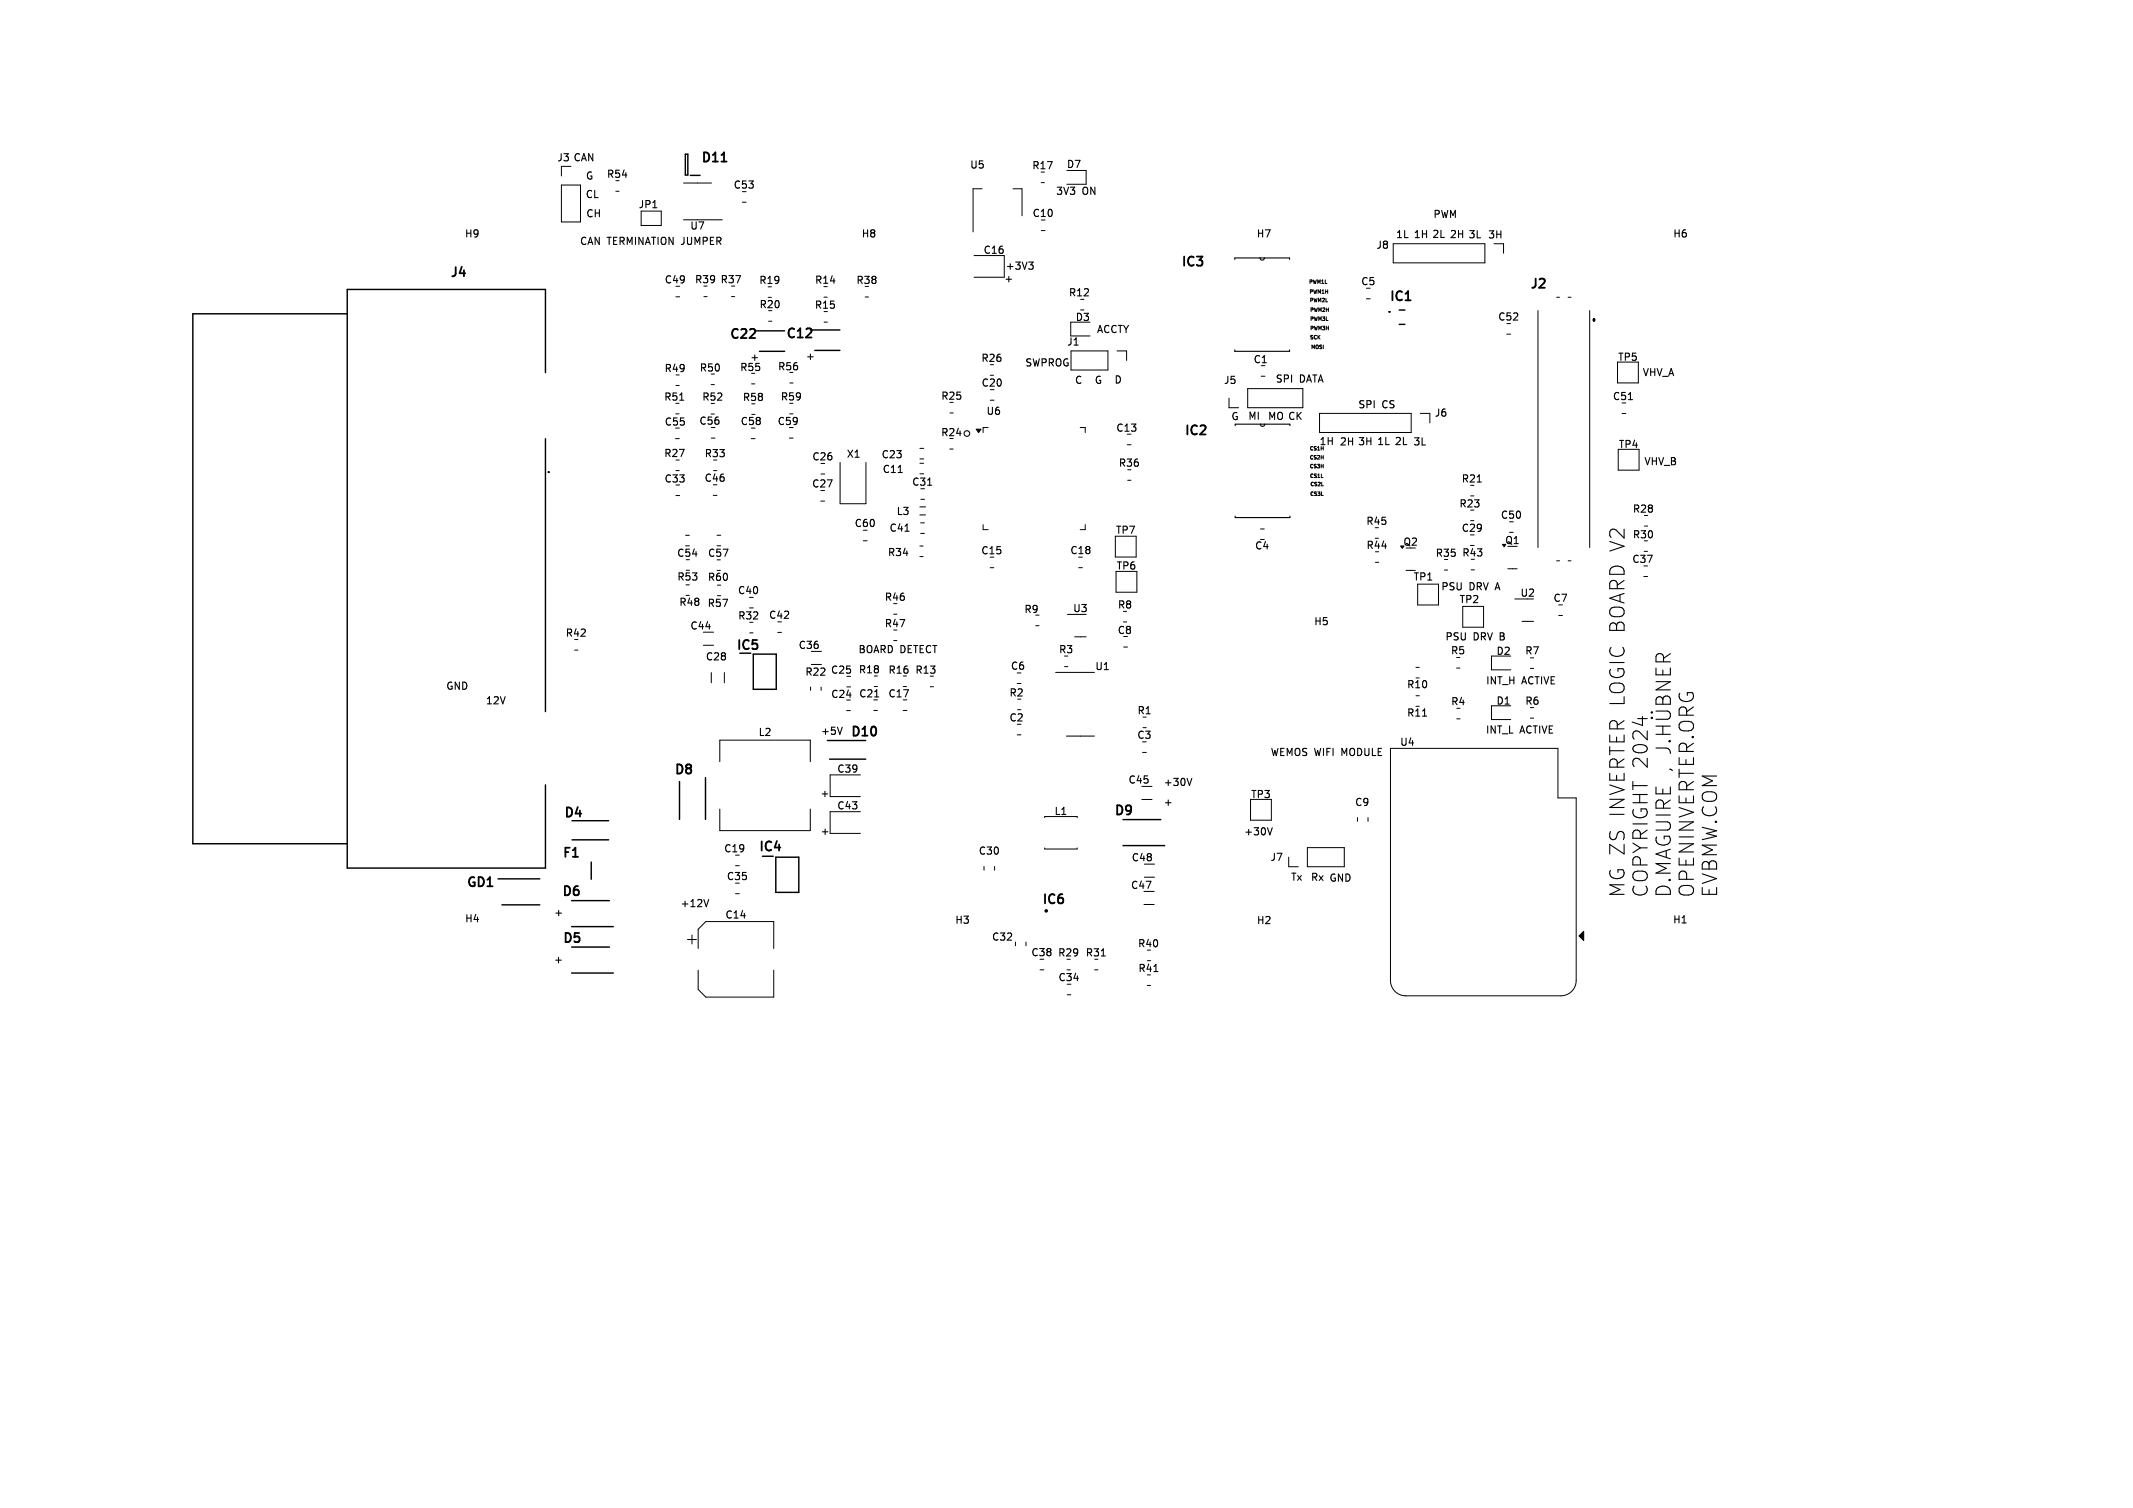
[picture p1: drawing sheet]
<svg xmlns="http://www.w3.org/2000/svg" width="297mm" height="210mm" viewBox="0 0 297 210" stroke-linecap="round" stroke-linejoin="round" font-family="sans-serif">
<defs><g id="words">
<g font-size="2.8">
<text x="226.4" y="125.1" transform="rotate(-90 226.4 125.1)">MG ZS INVERTER LOGIC BOARD V2</text>
<text x="229.6" y="125.1" transform="rotate(-90 229.6 125.1)">COPYRIGHT 2024</text>
<text x="236.1" y="125.1" transform="rotate(-90 236.1 125.1)">OPENINVERTER.ORG</text>
<text x="239.3" y="125.1" transform="rotate(-90 239.3 125.1)">EVBMW.COM</text>
</g>
<g font-size="1.8">
<text x="97.5" y="22.9">D11</text>
<text x="62.5" y="38.9">J4</text>
<text x="164.3" y="37.4">IC3</text>
<text x="212.9" y="40.5">J2</text>
<text x="101.5" y="47.5">C22</text>
<text x="109.3" y="47.4">C12</text>
<text x="193.3" y="42.3">IC1</text>
<text x="164.8" y="60.9">IC2</text>
<text x="102.4" y="90.8">IC5</text>
<text x="118.3" y="102.9">D10</text>
<text x="93.8" y="108.2">D8</text>
<text x="155" y="113.9">D9</text>
<text x="78.2" y="119.8">F1</text>
<text x="78.4" y="114.2">D4</text>
<text x="105.5" y="118.9">IC4</text>
<text x="64.8" y="123.9">GD1</text>
<text x="78.1" y="125.1">D6</text>
<text x="78.2" y="131.6">D5</text>
<text x="145" y="126.2">IC6</text>
</g>
<g font-size="1.4">
<text x="77.5" y="22.7">J3 CAN</text>
<text x="135" y="23.7">U5</text>
<text x="143.6" y="23.8">R17</text>
<text x="148.4" y="23.6">D7</text>
<text x="81.5" y="27.6">CL</text>
<text x="81.5" y="25.1">G</text>
<text x="84.4" y="25">R54</text>
<text x="88.8" y="29.2">JP1</text>
<text x="102" y="26.5">C53</text>
<text x="147" y="27.2">3V3</text>
<text x="150.7" y="27.2">ON</text>
<text x="64.6" y="33.3">H9</text>
<text x="80.7" y="34.2">CAN</text>
<text x="81.6" y="30.3">CH</text>
<text x="84.6" y="34.2">TERMINATION JUMPER</text>
<text x="96" y="32.2">U7</text>
<text x="119.9" y="33.3">H8</text>
<text x="136.8" y="35.6">C16</text>
<text x="143.7" y="30.4">C10</text>
<text x="174.9" y="33.3">H7</text>
<text x="191.5" y="34.9">J8</text>
<text x="194.3" y="33.2">1L 1H 2L 2H 3L</text>
<text x="199.5" y="30.4">PWM</text>
<text x="207.1" y="33.3">3H</text>
<text x="232.9" y="33.3">H6</text>
<text x="92.4" y="39.7">C49</text>
<text x="96.7" y="39.6">R39</text>
<text x="100.2" y="39.6">R37</text>
<text x="105.6" y="39.7">R19</text>
<text x="113.4" y="39.7">R14</text>
<text x="119.1" y="39.7">R38</text>
<text x="139.8" y="39.4">+</text>
<text x="139.9" y="37.6">+3V3</text>
<text x="148.7" y="41.5">R12</text>
<text x="189.4" y="39.9">C5</text>
<text x="105.6" y="43.1">R20</text>
<text x="113.3" y="43.2">R15</text>
<text x="149.7" y="44.9">D3</text>
<text x="152.6" y="46.5">ACCTY</text>
<text x="208.5" y="44.8">C52</text>
<text x="92.4" y="52">R49</text>
<text x="97.3" y="52">R50</text>
<text x="102.9" y="51.9">R55</text>
<text x="104.4" y="50.3">+</text>
<text x="108.2" y="51.8">R56</text>
<text x="112.1" y="50.2">+</text>
<text x="136.5" y="50.6">R26</text>
<text x="142.7" y="51.1">SWPROG</text>
<text x="148.5" y="48.3">J1</text>
<text x="149.6" y="53.5">C</text>
<text x="152.3" y="53.5">G</text>
<text x="155.1" y="53.5">D</text>
<text x="170.3" y="53.7">J5</text>
<text x="174.4" y="50.8">C1</text>
<text x="177.6" y="53.3">SPI</text>
<text x="181" y="53.3">DATA</text>
<text x="225.2" y="50.5">TP5</text>
<text x="228.7" y="52.4">VHV_A</text>
<text x="92.4" y="56">R51</text>
<text x="92.4" y="59.5">C55</text>
<text x="97.3" y="59.3">C56</text>
<text x="97.7" y="56">R52</text>
<text x="103" y="59.4">C58</text>
<text x="103.3" y="56">R58</text>
<text x="108.2" y="59.4">C59</text>
<text x="108.6" y="56">R59</text>
<text x="130.9" y="55.9">R25</text>
<text x="136.6" y="54">C20</text>
<text x="137.2" y="58">U6</text>
<text x="171.4" y="58.6">G</text>
<text x="173.7" y="58.5">MI</text>
<text x="176.5" y="58.6">MO CK</text>
<text x="189" y="56.9">SPI</text>
<text x="192.5" y="56.9">CS</text>
<text x="199.7" y="58.2">J6</text>
<text x="224.5" y="55.9">C51</text>
<text x="92.4" y="63.9">R27</text>
<text x="98" y="63.9">R33</text>
<text x="113" y="64.3">C26</text>
<text x="117.8" y="64">X1</text>
<text x="122.6" y="64">C23</text>
<text x="130.9" y="61">R24</text>
<text x="155.3" y="60.3">C13</text>
<text x="155.7" y="65.2">R36</text>
<text x="183.6" y="62">1H</text>
<text x="186.5" y="62.1">2H 3H 1L 2L</text>
<text x="196.7" y="62.1">3L</text>
<text x="225.3" y="62.6">TP4</text>
<text x="228.9" y="64.9">VHV_B</text>
<text x="92.4" y="67.4">C33</text>
<text x="98" y="67.3">C46</text>
<text x="113" y="68.1">C27</text>
<text x="122.8" y="66.1">C11</text>
<text x="124.7" y="71.9">L3</text>
<text x="126.9" y="67.8">C31</text>
<text x="203.1" y="70.9">R23</text>
<text x="203.4" y="67.4">R21</text>
<text x="227.2" y="71.6">R28</text>
<text x="94.2" y="77.7">C54</text>
<text x="98.5" y="77.7">C57</text>
<text x="118.9" y="73.6">C60</text>
<text x="123.5" y="77.7">R34</text>
<text x="123.7" y="74.3">C41</text>
<text x="136.5" y="77.4">C15</text>
<text x="148.9" y="77.4">C18</text>
<text x="155.3" y="74.6">TP7</text>
<text x="174.6" y="76.7">C4</text>
<text x="190.1" y="73.3">R45</text>
<text x="190.2" y="76.7">R44</text>
<text x="195.3" y="76.2">Q2</text>
<text x="199.8" y="77.7">R35</text>
<text x="203.4" y="74.3">C29</text>
<text x="203.5" y="77.7">R43</text>
<text x="208.9" y="72.4">C50</text>
<text x="209.5" y="76">Q1</text>
<text x="227.2" y="75.2">R30</text>
<text x="94.2" y="81.1">R53</text>
<text x="98.4" y="81.1">R60</text>
<text x="102.6" y="83">C40</text>
<text x="123.1" y="83.9">R46</text>
<text x="155.4" y="79.5">TP6</text>
<text x="196.7" y="81">TP1</text>
<text x="200.6" y="82.3">PSU</text>
<text x="204.6" y="82.3">DRV A</text>
<text x="211.6" y="83.3">U2</text>
<text x="227.2" y="78.6">C37</text>
<text x="78.7" y="88.9">R42</text>
<text x="94.5" y="84.6">R48</text>
<text x="96" y="87.9">C44</text>
<text x="98.4" y="84.7">R57</text>
<text x="102.7" y="86.5">R32</text>
<text x="107" y="86.4">C42</text>
<text x="123.1" y="87.5">R47</text>
<text x="142.5" y="85.6">R9</text>
<text x="149.3" y="85.4">U3</text>
<text x="155.5" y="88.5">C8</text>
<text x="155.5" y="85">R8</text>
<text x="182.9" y="87.3">H5</text>
<text x="201.2" y="89.3">PSU</text>
<text x="203.1" y="84.2">TP2</text>
<text x="205.2" y="89.3">DRV B</text>
<text x="216.2" y="84">C7</text>
<text x="98.2" y="92.2">C28</text>
<text x="111.1" y="90.6">C36</text>
<text x="112" y="94.3">R22</text>
<text x="115.6" y="94">C25</text>
<text x="119.5" y="91">BOARD DETECT</text>
<text x="119.5" y="94">R18</text>
<text x="123.6" y="94">R16</text>
<text x="127.3" y="94">R13</text>
<text x="140.6" y="93.5">C6</text>
<text x="147.3" y="91.2">R3</text>
<text x="152.4" y="93.5">U1</text>
<text x="201.9" y="91.3">R5</text>
<text x="206.8" y="95.4">INT_H</text>
<text x="208.3" y="91.4">D2</text>
<text x="211.9" y="95.4">ACTIVE</text>
<text x="212.3" y="91.4">R7</text>
<text x="62" y="96.1">GND</text>
<text x="67.6" y="98.1">12V</text>
<text x="115.6" y="97.4">C24</text>
<text x="119.5" y="97.3">C21</text>
<text x="123.6" y="97.3">C17</text>
<text x="140.4" y="100.7">C2</text>
<text x="140.4" y="97.2">R2</text>
<text x="158.3" y="99.7">R1</text>
<text x="195.8" y="100">R11</text>
<text x="195.8" y="96.1">R10</text>
<text x="201.9" y="98.4">R4</text>
<text x="208.3" y="98.3">D1</text>
<text x="212.3" y="98.4">R6</text>
<text x="105.5" y="102.7">L2</text>
<text x="114.2" y="102.4">+5V</text>
<text x="116.5" y="107.8">C39</text>
<text x="158.2" y="103.1">C3</text>
<text x="176.9" y="105.4">WEMOS WIFI</text>
<text x="187" y="105.4">MODULE</text>
<text x="194.8" y="104.1">U4</text>
<text x="206.8" y="102.2">INT_L</text>
<text x="211.7" y="102.2">ACTIVE</text>
<text x="114.1" y="111.1">+</text>
<text x="116.5" y="112.9">C43</text>
<text x="146.7" y="113.7">L1</text>
<text x="157" y="109.3">C45</text>
<text x="161.9" y="112.3">+</text>
<text x="161.9" y="109.5">+30V</text>
<text x="174.1" y="111.4">TP3</text>
<text x="188.6" y="112.5">C9</text>
<text x="100.7" y="118.9">C19</text>
<text x="114.2" y="116.4">+</text>
<text x="136.2" y="119.2">C30</text>
<text x="173.2" y="116.4">+30V</text>
<text x="101.1" y="122.8">C35</text>
<text x="157.4" y="124">C47</text>
<text x="157.5" y="120.1">C48</text>
<text x="176.8" y="120.1">J7</text>
<text x="179.7" y="122.7">Tx</text>
<text x="182.4" y="122.8">Rx GND</text>
<text x="64.7" y="128.6">H4</text>
<text x="77.1" y="127.7">+</text>
<text x="94.7" y="126.4">+12V</text>
<text x="100.9" y="128.1">C14</text>
<text x="132.9" y="128.8">H3</text>
<text x="138" y="131.2">C32</text>
<text x="174.9" y="128.9">H2</text>
<text x="232.8" y="128.8">H1</text>
<text x="77" y="134.2">+</text>
<text x="143.5" y="133.4">C38</text>
<text x="147.2" y="133.4">R29</text>
<text x="147.3" y="136.8">C34</text>
<text x="151.1" y="133.4">R31</text>
<text x="158.3" y="132.1">R40</text>
<text x="158.4" y="135.6">R41</text>
</g>
<g font-size=".7">
<text x="182.2" y="39.6">PWM1L</text>
<text x="182.3" y="40.9">PWM1H</text>
<text x="182.3" y="42.1">PWM2L</text>
<text x="182.3" y="47.3">SCK</text>
<text x="182.4" y="43.5">PWM2H</text>
<text x="182.4" y="44.7">PWM3L</text>
<text x="182.4" y="46">PWM3H</text>
<text x="182.5" y="48.6">MOSI</text>
<text x="182.3" y="65.2">CS3H</text>
<text x="182.3" y="62.7">CS1H</text>
<text x="182.3" y="64">CS2H</text>
<text x="182.3" y="66.6">CS1L</text>
<text x="182.4" y="69.1">CS3L</text>
<text x="182.4" y="67.7">CS2L</text>
</g>
</g></defs>
<g fill="none" stroke="#000" stroke-width=".15">
<path d="M90.9 28.9h.6M143.2 36.5h.7l-.4 .4M143.7 36.9l.2 .2v.2l-.2 .2M171.9 36.1v-.2h7.7v.2M175.4 35.9l.1 .2 .2 .1 .3-.1 .1-.2M94.6 55.7h.6M171.9 48.7v.2h7.7v-.2M172 59.3v-.2h7.6v.2M175.5 59.1l.1 .2 .2 .1 .2-.1 .1-.2M226.7 55.7h.6M125.1 65.8h.5M126 74h.6"/>
<path d="M129.2 67.6h.5M172 71.9v.2h7.6v-.2M205.7 67.1h.6M121.8 97.1h.6M198.1 99.7h.5M228.7 99.8v1.2M229.9 100l.1-.1 .1 .1M229.9 100l.1 .1 .1-.1M229.9 100h.2M229.9 99.2l.1-.1 .1 .1M229.9 99.2l.1 .1 .1-.1M229.9 99.2h.2"/>
<path d="M230.6 93v1h2v-1M230.6 99h1.6l.4 .4-.1 .6-.3 .2h-1.6M230.6 94.9h2l-2 1.2h2M230.8 97.1a.47 .47 0 0 1 .7 .3 .53 .53 0 0 1 .5-.5 .53 .53 0 0 1 .6 .4v.8h-2v-.7zM231.5 93.3v.7M231.5 97.4v.7M231.6 92.2v-.8a.54 .54 0 0 0-.5-.4 .54 .54 0 0 0-.5 .4v.8h2M232.6 91l-1 .7M117.3 101.3l-.4 1M166 108.4l-.4 1M177.2 115.3l-.4 1M228 100.1h1.4"/>
<path d="M230.6 104.2h1.4a.64 .64 0 0 1 .6 .7M230.6 114.5h1.6l.4 .3-.1 .6-.3 .2h-1.6M230.6 113.5h2M230.6 112.6h2M230.6 111.8a.54 .54 0 0 1 .5-.4 .54 .54 0 0 1 .5 .4v.8M230.6 102.3h2M230.6 101.1h2M230.7 116.6l-.1 .1M231.5 101.1v1.2M231.5 109.9v.7M231.7 116.8v-.3h.7a.75 .75 0 0 1 .1 .8 .75 .75 0 0 1-.8 .4 .99 .99 0 0 1-1.1-.7M232 118.5v.9"/>
<path d="M232.4 103.2l.1-.1 .1 .1M232.4 103.2l.1 .1 .1-.1M232.4 103.2h.2M232.5 107.1l.4 .2M232.6 109.6v1h-2M232.6 118.3l-2 .6 2 .7M232.6 111.4l-1 .7M98.7 125.3l-.4 1M153.3 133.1h.6M160.7 135.3h.5M230.6 124.1a1.08 1.08 0 0 1 1-.7 1.08 1.08 0 0 1 1 .7v.5h-2M232.4 122.6l.1-.1 .1 .1"/>
<path d="M232.4 122.6h.1h.1M232.4 122.6h.2M232.6 120.3h-2l1.4 .6-1.4 .7h2"/>
<circle cx="134.6" cy="60.4" r=".39"/>
</g>
<g fill="none" stroke="#000" stroke-width=".25">
<path d="M100.5 22.5h.7M195.7 41.8h.7"/>
<circle cx="145.7" cy="126.8" r=".13"/>
</g>
<g fill="none" stroke="#000" stroke-width=".14">
<path d="M78.2 23.2v1.3M78.2 25.8h2.6v5.1h-2.6zM85.7 26.6h.5M89.3 29.4h2.8v2h-2.8zM95.2 25.5h3.9M95.2 30.6h5.4M103.4 28.2h.5M135.6 35.6h4.2v3h-4.2M136.8 26.3h-1.3v6M141.1 26.3h1.2v3.7M145 25.4h.4M145 32.1h.5"/>
<path d="M148.6 23.7h2.6v2h-2.6M194 33.9h12.8v2.7h-12.8zM208 33.9h1.4v1.4M94.1 57.6h.5M94.1 41.3h.5M94.1 53.7h.5M98 41.3h.5M99 57.7h.5M99 53.6h.5M101.8 41.3h.5M104.6 53.5h.5M104.7 57.7h.4"/>
<path d="M107 41.4h.4M107 44.7h.5M110 57.6h.4M110 53.3h.4M114.7 41.4h.5M114.7 44.9h.5M120.5 41.4h.4M132.3 57.5h.4M137.6 59.5h-.7v.7M137.9 52.3h.4M137.9 55.7h.5M149.1 48.9h5.2v2.6h-5.2z"/>
<path d="M150.4 59.5h.7v.7M150.5 43.2h.4M151.8 44.9h-2.7v1.9h2.7M155.5 48.9h1.4v1.3M171.1 55.4v1.4h1.4M173.7 54.1h7.7v2.7h-7.7zM175.6 52.4h.5M183.7 57.6h12.8v2.6h-12.8zM190.3 41.6h.5M197.8 57.6h1.3v1.3M209.8 46.5h.5M214.1 43.3v33"/>
<path d="M216.7 41.4h.4M218.4 41.4h.3M221.4 43.3v33M225.2 50.4h2.9v2.9h-2.9zM225.9 57.6h.5M94.1 61.1h.5M94.1 69h.5M94.1 65.5h.5M95.5 74.5h.5M95.5 76h.5M95.5 79.4h.5M99 61h.6"/>
<path d="M99.3 69h.5M99.4 65.5h.4M99.8 74.5h.6M99.8 76h.6M99.8 79.4h.5M104.6 61.1h.5M109.9 61h.5M114.3 69.8h.5M114.3 66h.5M117 64.4v5.7h3.6v-5.7M120.2 75.3h.5M128.1 70.6h.8"/>
<path d="M128.1 71.7h.8M128.1 76h.4M128.1 77.5h.4M128.1 64.5h.5M128.1 66h.5M128.1 62.4h.5M128.1 63.9h.5M128.2 72.8h.5M128.2 74.3h.5M128.2 69.5h.5M132.3 62.5h.4M136.9 73.1v.7h.7"/>
<path d="M137.9 79.1h.5M150.2 79.1h.5M151.1 73.1v.7h-.7M155.3 74.7h2.9v2.9h-2.9zM155.4 79.6h2.9v2.9h-2.9zM157 61.9h.5M157 66.9h.5M175.5 73.7h.5M175.5 75.1h.5M191.5 75h.4M191.5 78.3h.5M195.8 79.4h1.3"/>
<path d="M201.1 79.4h.5M204.7 76h.6M204.8 72.5h.4M204.8 69.1h.4M204.8 79.4h.5M210 79.2h1.3M210.2 74.1h.5M216.7 78.1h.4M218.4 78.1h.3M225.3 62.6h2.9v2.9h-2.9zM228.9 76.8h.5M229 73.3h.4"/>
<path d="M80 90.5h.5M95.5 82.9h.5M97.9 88h1.5M97.9 89.9h1.5M99 93.7v1.4M99.9 83h.5M100.9 93.7v1.4M104.4 84.7h.5M104.4 88.1h.5M108.3 88.1h.5M112.9 95.7v.4M113 90.7h1.4"/>
<path d="M113 92.5h1.4M114.3 95.7v.4M117.9 99h.5M117.9 95.7h.5M121.7 98.9h.5M121.7 95.6h.5M124.4 85.5h.5M124.4 89.2h.5M125.8 98.9h.5M125.8 95.6h.4M129.5 95.6h.5M141.6 95.2h.6"/>
<path d="M141.7 98.8h.5M144.2 87.1h.5M147 93.6h5.4M148.2 92.8h.5M148.6 85.6h1.8M149.6 88.7h1.6M156.4 86.6h.5M156.5 90.1h.5M197.2 96.9h.4M197.2 98.4h.4M197.2 92.9h.4M197.2 94.4h.4"/>
<path d="M197.4 81.4h2.9v2.9h-2.9zM202.8 93h.5M203.7 84.4h2.9v3h-2.9zM210.4 91.4h-2.7v1.9h2.7M210.4 98.3h-2.7v1.9h2.7M210.9 83.4h1.8M211.9 86.5h1.6M213.1 93.1h.5M217 85.7h.6M228.9 80.3h.5M100.2 106.1v-3h12.6v3M100.2 112.7v3h12.6v-3"/>
<path d="M119.8 107.9h-4.2v3h4.2M119.8 113h-4.2v3.1h4.2M141.6 102.3h.6M145.5 113.9v-.2h4.5v.2M145.5 118.1v.1h4.5v-.1M148.5 102.5h3.9M159 109.5h1.4M159 111.3h1.4M159.1 104.8h.5M159.1 101.3h.5M174.1 111.3h2.9v2.9h-2.9zM179.4 119.4v1.3h1.4"/>
<path d="M182 118h5.2v2.7h-5.2zM189 113.9v.5M190.5 113.9v.5M193.6 104.2h23.3v6.9h2.6v25.4a2.13 2.13 0 0 1-2.2 2.2h-21.6a2.13 2.13 0 0 1-2.1-2.2zM202.8 100.1h.5M213.1 100h.5M95.7 130.8h1.3M96.4 130.2v1.3M97.2 132.1v-2.7l1.1-1.1h9.4v3.8M97.2 135.1v2.7l1.1 1.1h9.4v-3.8M102.4 120.6h.5M102.4 124.5h.5"/>
<path d="M137 120.7v.5M138.5 120.7v.5M141.4 131.2v.5M142.9 131.2v.5M144.8 135.1h.5M148.6 135.1h.4M148.6 138.5h.5M152.4 135.1h.5M159.3 124.1h1.4M159.3 126h1.4M159.3 120.3h1.5M159.3 122.2h1.5"/>
<path d="M159.7 137.2h.5M159.8 133.8h.4"/>
<circle cx="193.5" cy="43.4" r=".05"/>
<circle cx="76.4" cy="65.8" r=".05"/>
</g>
<g fill="#000" stroke="#000" stroke-width=".14">
<path d="M135.9 59.8h.7l-.3 .4z"/>
<circle cx="193.4" cy="43.4" r=".05"/>
<circle cx="193.5" cy="43.4" r=".05"/>
<circle cx="221.9" cy="44.7" r=".1"/>
<circle cx="221.9" cy="44.4" r=".1"/>
<circle cx="76.4" cy="65.7" r=".05"/>
</g>
<g fill="none" stroke="#000" stroke-width=".2">
<path d="M95.4 21.5h.4v2.9h-.4zM96.1 24.4h1.4M48.3 43.7h-21.4v73.8h21.4M76 51.9v-11.6h-27.7v80.6h27.7v-11.6M105.1 46.1h4.1M105.8 48.9h3.4M112.8 46h4.1M113.5 48.8h3.4M194.8 43.2h.8M194.8 45.2h.8M76 61.1v38M104.9 91.1h3.2v4.9h-3.2z"/>
<path d="M79.6 117h5.2M79.6 114.3h5.2M94.6 108.8v5.3M98.2 108.3v5.8M108 119.4h3.2v4.9h-3.2zM115.2 103.1h5.3M115.5 105.7h5M156.4 117.8h5.8M156.4 114.1h5.2M69.3 122.4h5.9M69.9 126h5.3M79.6 129h5.8"/>
<path d="M79.6 125.4h5.3M79.6 135.5h5.8M79.6 131.9h5.3M82.3 120.1v2.4"/>
<circle cx="222" cy="44.5" r=".1"/>
</g>
<path d="M219.9 130.3l.6-.6v1.3z" fill="#000" stroke="#000" stroke-width=".15"/>
<use href="#words"/>
</svg>
